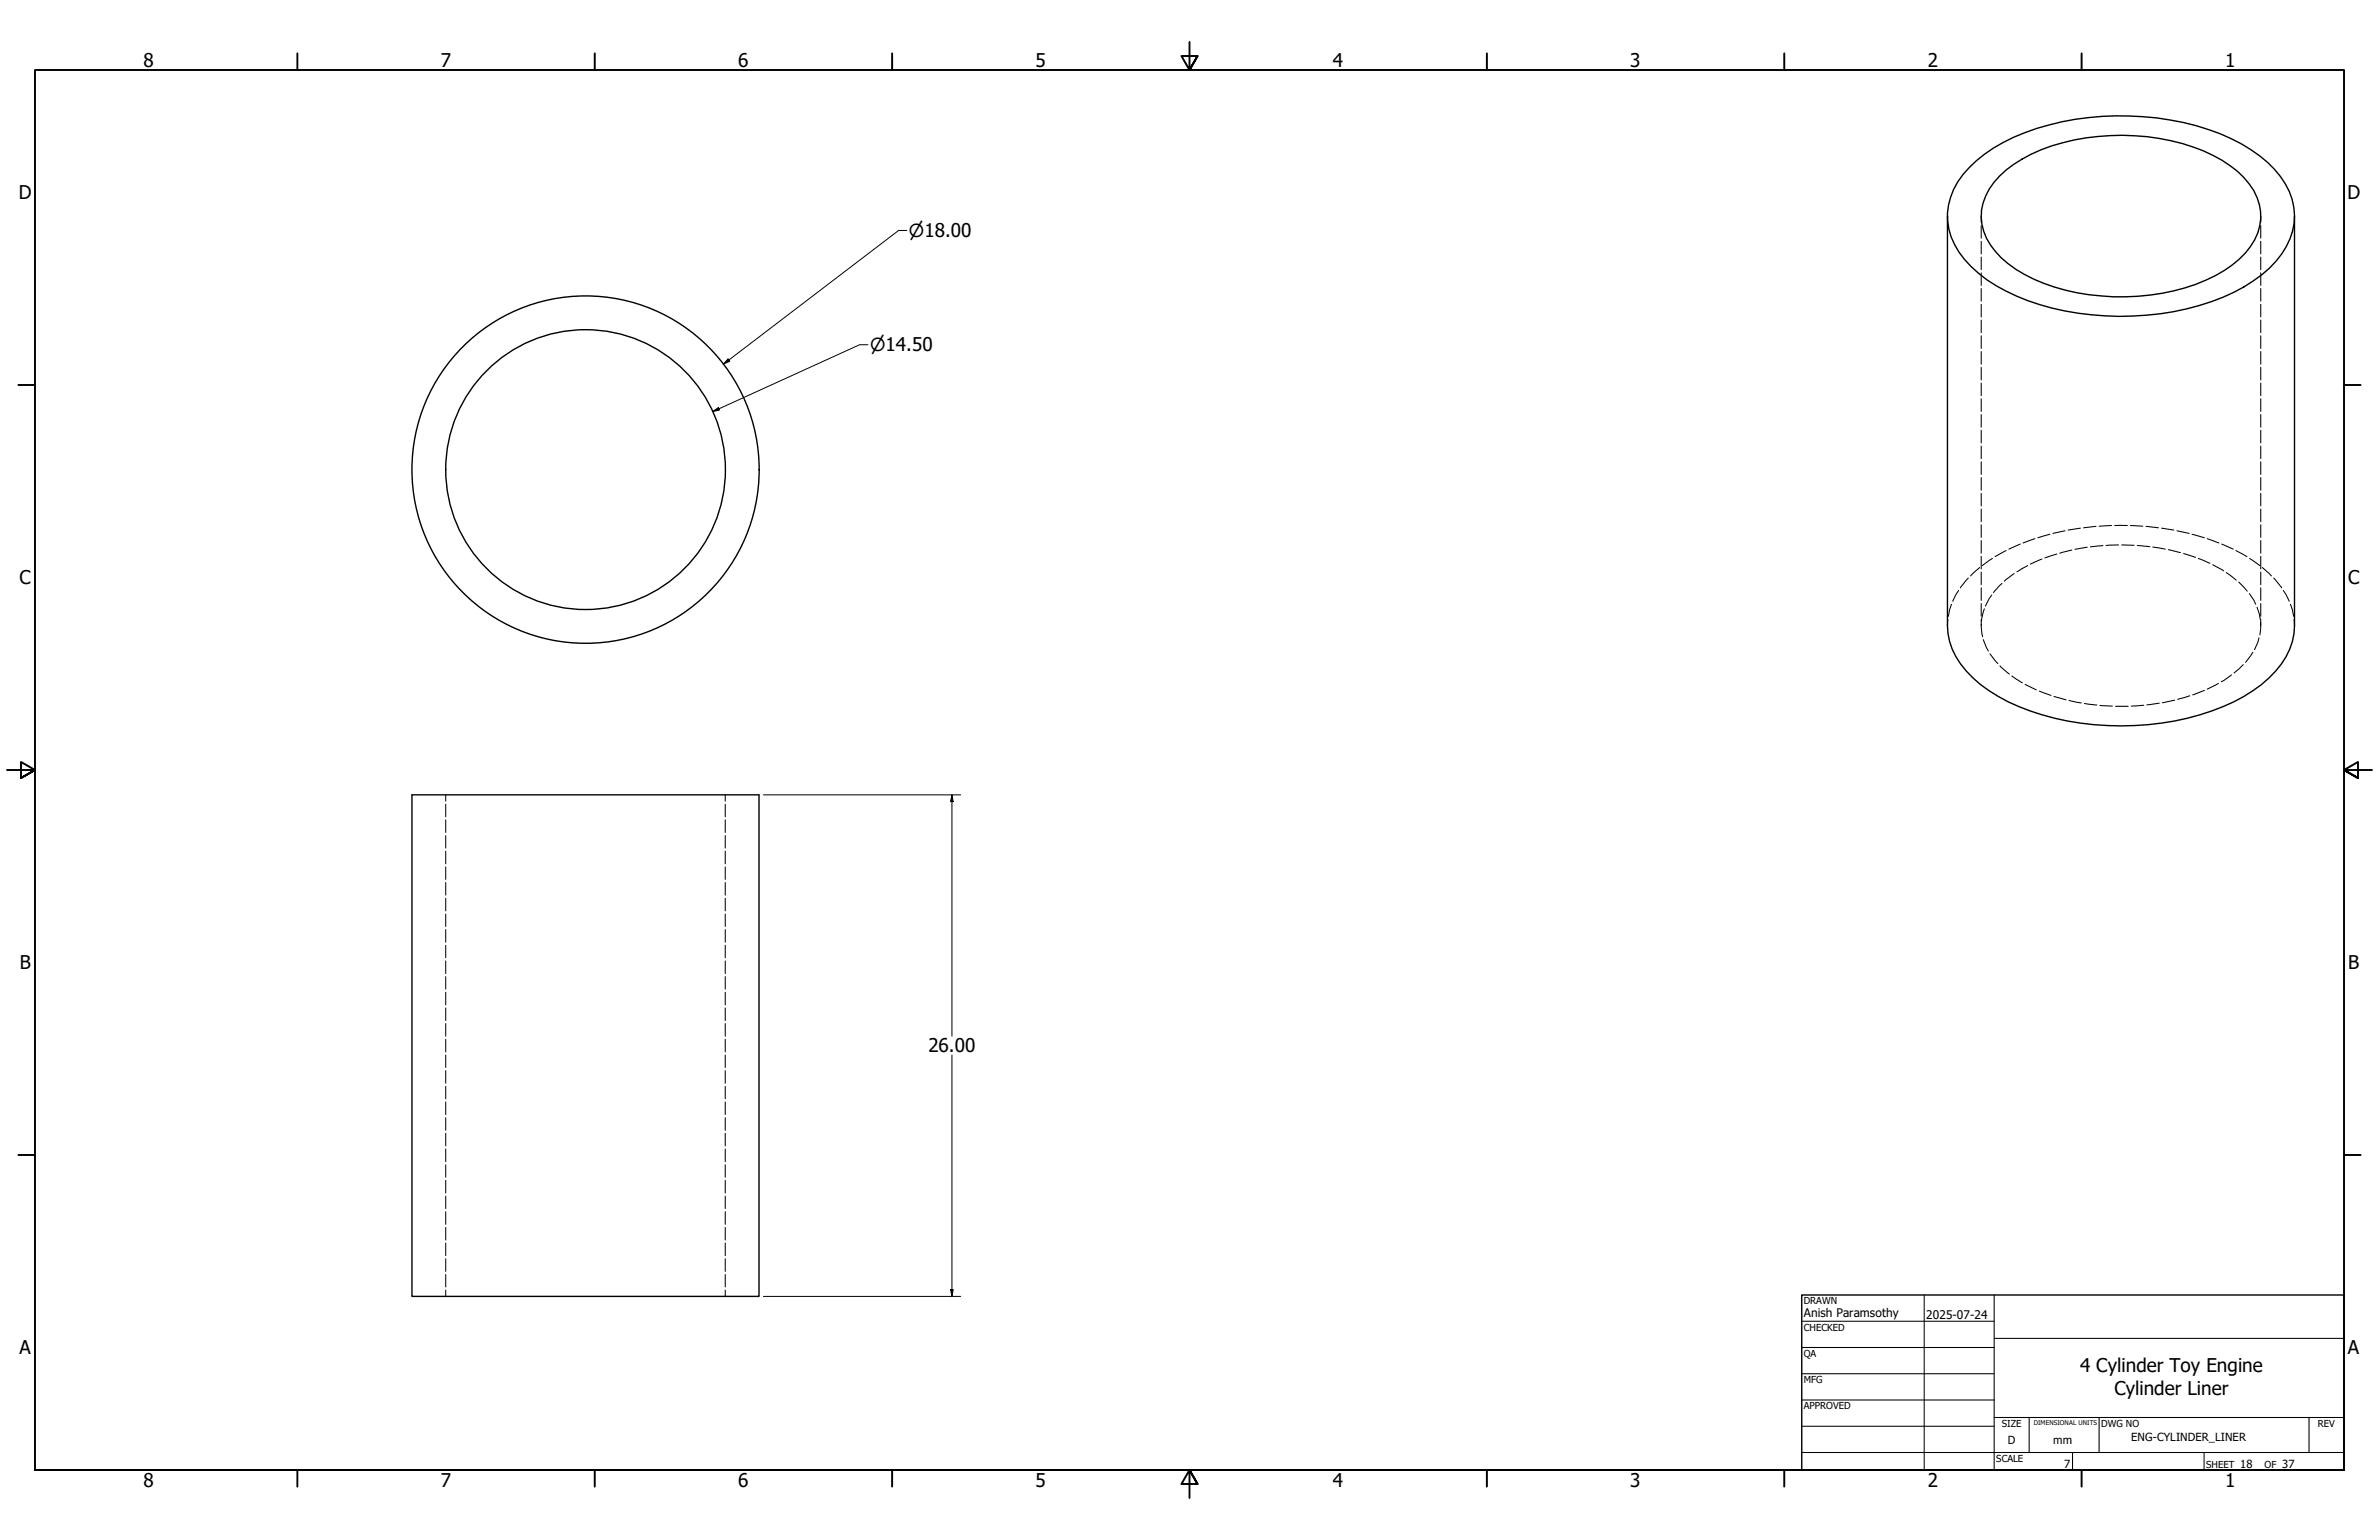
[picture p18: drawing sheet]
<svg xmlns="http://www.w3.org/2000/svg" width="864mm" height="559mm" viewBox="0 0 864 559" stroke-linecap="round" stroke-linejoin="round" font-family="sans-serif">
<defs><g id="words">
<g font-size="6.9">
<text x="52.1" y="24.4">8</text>
<text x="160" y="24.4">7</text>
<text x="268" y="24.4">6</text>
<text x="375.9" y="24.4">5</text>
<text x="483.9" y="24.4">4</text>
<text x="591.8" y="24.4">3</text>
<text x="699.8" y="24.4">2</text>
<text x="807.7" y="24.4">1</text>
<text x="6.9" y="72.3">D</text>
<text x="852.1" y="72.3">D</text>
<text x="7.1" y="212">C</text>
<text x="852.4" y="212">C</text>
<text x="7.2" y="351.7">B</text>
<text x="852.4" y="351.7">B</text>
<text x="337" y="381.9">26.00</text>
<text x="7.1" y="491.4">A</text>
<text x="852.3" y="491.4">A</text>
<text x="755.1" y="497.8">4 Cylinder Toy Engine</text>
<text x="767.5" y="506">Cylinder Liner</text>
<text x="52.1" y="539.4">8</text>
<text x="160" y="539.4">7</text>
<text x="268" y="539.4">6</text>
<text x="375.9" y="539.4">5</text>
<text x="483.9" y="539.4">4</text>
<text x="591.8" y="539.4">3</text>
<text x="699.8" y="539.4">2</text>
<text x="807.7" y="539.4">1</text>
</g>
<g font-size="6.5">
<text x="329.9" y="86">⌀18.00</text>
<text x="315.8" y="127.5">⌀14.50</text>
</g>
<g font-size="4.3">
<text x="654.8" y="477.8">Anish Paramsothy</text>
<text x="699.3" y="478.6">2025-07-24</text>
</g>
<g font-size="4.1">
<text x="728.9" y="524.1">D</text>
<text x="745.4" y="524.1">mm</text>
<text x="773.7" y="522.7">ENG-CYLINDER_LINER</text>
<text x="749.4" y="532.6">7</text>
<text x="813.2" y="532.6">18</text>
<text x="828.5" y="532.6">37</text>
</g>
<g font-size="3.5">
<text x="654.8" y="473.2">DRAWN</text>
<text x="654.8" y="482.8">CHECKED</text>
<text x="654.8" y="492.3">QA</text>
<text x="654.8" y="501.8">MFG</text>
<text x="654.8" y="511.4">APPROVED</text>
<text x="726.7" y="517.7">SIZE</text>
<text x="762.8" y="517.7">DWG NO</text>
<text x="841.4" y="517.7">REV</text>
<text x="724.7" y="530.4">SCALE</text>
<text x="800.9" y="532.6">SHEET</text>
<text x="822.1" y="532.6">OF</text>
</g>
<text font-size="2.3" x="738.3" y="516.9">DIMENSIONAL UNITS</text>
</g></defs>
<!-- layer: Hidden (ANSI) -->
<g fill="none" stroke="#000" stroke-width=".38">
<path d="M719.2 78.4v2.3M820.7 78.4v2.3M719.2 81.9v4.5M719.2 87.6v4.5M719.2 93.3v4.6M719.2 99v4.6M820.7 81.9v4.5M820.7 87.6v4.5M820.7 93.3v4.6M820.7 99v4.6M719.2 104.7v4.6M719.2 110.4v4.6"/>
<path d="M719.2 116.1v4.6M820.7 104.7v4.6M820.7 110.4v4.6M820.7 116.1v4.6M719.2 121.9v4.5M719.2 127.6v4.5M719.2 133.3v4.6M719.2 139v4.6M820.7 121.9v4.5M820.7 127.6v4.5M820.7 133.3v4.6M820.7 139v4.6"/>
<path d="M719.2 144.7v4.6M719.2 150.4v4.6M719.2 156.1v4.6M820.7 144.7v4.6M820.7 150.4v4.6M820.7 156.1v4.6M719.2 161.9v4.5M719.2 167.6v4.5M719.2 173.3v4.6M719.2 179v4.6M820.7 161.9v4.5M820.7 167.6v4.5"/>
<path d="M820.7 173.3v4.6M820.7 179v4.6M719.2 184.7v4.6M719.2 190.4v4.6M719.2 196.2v4.5M728.2 199.8l-4 2.2M733.4 197.4l-4.2 1.9M738.7 195.5l-4.3 1.5M744.1 193.9l-4.3 1.2M749.6 192.6l-4.4 .9M752.1 199.6l-4.4 1.1M755.2 191.6l-4.4 .7"/>
<path d="M757.7 198.6l-4.5 .7M760.9 191l-4.6 .5M763.4 198l-4.6 .4M766.5 190.7l-4.5 .2M767.7 190.7h4.5M769 197.7l-4.5 .2M770.2 197.7l4.5 .2M773.4 190.7l4.5 .2M775.8 197.9l4.6 .5M779 191l4.5 .5M781.5 198.5l4.5 .8M784.7 191.6l4.4 .7"/>
<path d="M787.1 199.5l4.4 1M790.3 192.6l4.4 .9M795.8 193.9l4.4 1.2M801.2 195.5l4.3 1.5M806.5 197.4l4.2 1.9M811.7 199.8l4 2.2M820.7 184.7v4.6M820.7 190.4v4.6M820.7 196.2v4.5M708.4 219.3l-1.1 4.3M711 214.2l-2.1 4M714.5 209.7l-2.9 3.6"/>
<path d="M718.6 205.9l-3.3 3.1M719.2 201.9v4.5M719.2 207.6v4.6M719.2 213.3v4.6M719.2 219v4.6M723 216l-2.3 3.9M723.3 202.6l-3.7 2.6M726.8 211.7l-3.2 3.3M731.1 208.1l-3.5 2.8M736.1 205.2l-3.9 2.3M741.2 202.9l-4.2 1.8M746.6 201l-4.3 1.4"/>
<path d="M792.7 200.9l4.3 1.3M798 202.6l4.2 1.8M803.3 204.9l3.9 2.2M808.2 207.8l3.6 2.7M812.7 211.2l3.1 3.3M816.5 215.4l2.3 3.9M816.6 202.6l3.8 2.6M820.7 201.9v4.5M820.7 207.6v4.6M820.7 213.3v4.6M820.7 219v4.6M821.2 205.9l3.3 3.1"/>
<path d="M825.4 209.7l2.8 3.6M828.9 214.2l2.1 4M831.5 219.3l1.1 4.3M707.1 224.7l-.2 2.3M719.2 224.7v2.3M719.3 226.5l.4 4.5M720 232.1l1.8 4.1M720.3 220.9l-1 4.5M722.4 237.2l2.8 3.6M817.8 236.7l-2.7 3.6M819.3 220.3l1.2 4.4M820 231.5l-.4 1.6-1.2 2.6"/>
<path d="M820.6 225.8l.1 2.2-.3 2.4M820.7 224.7v2.3M832.8 224.7l.1 2.3M726 241.6l3.4 3M730.3 245.3l3.8 2.5M735.1 248.3l4.1 2M740.3 250.8l4.2 1.5M745.6 252.7l4.4 1.2M751.1 254.2l4.4 .9M756.7 255.3l4.5 .5M762.3 256l4.5 .2M768 256.3h4.5"/>
<path d="M778.2 255.9l-4.5 .3M783.8 255.1l-4.5 .7M789.4 254.1l-4.4 .9M794.9 252.5l-4.4 1.2M800.2 250.5l-4.2 1.7M805.3 248l-4.1 2.1M810.1 244.9l-3.8 2.5M814.3 241.2l-3.3 3M161.8 288.4v2.3M161.8 291.8v4.6M161.8 297.5v4.6M263.3 288.4v2.3"/>
<path d="M263.3 291.8v4.6M263.3 297.5v4.6M161.8 303.2v4.5M161.8 308.9v4.5M161.8 314.6v4.5M263.3 303.2v4.5M263.3 308.9v4.5M263.3 314.6v4.5M161.8 320.2v4.6M161.8 325.9v4.6M161.8 331.7v4.5M161.8 337.3v4.6"/>
<path d="M263.3 320.2v4.6M263.3 325.9v4.6M263.3 331.7v4.5M263.3 337.3v4.6M161.8 343v4.5M161.8 348.7v4.6M161.8 354.4v4.5M263.3 343v4.5M263.3 348.7v4.6M263.3 354.4v4.5M161.8 360v4.6M161.8 365.8v4.5"/>
<path d="M161.8 371.4v4.6M161.8 377.1v4.6M263.3 360v4.6M263.3 365.8v4.5M263.3 371.4v4.6M263.3 377.1v4.6M161.8 382.8v4.5M161.8 388.5v4.6M161.8 394.2v4.5M161.8 399.9v4.5M263.3 382.8v4.5M263.3 388.5v4.6"/>
<path d="M263.3 394.2v4.5M263.3 399.9v4.5M161.8 405.6v4.5M161.8 411.2v4.6M161.8 416.9v4.6M263.3 405.6v4.5M263.3 411.2v4.6M263.3 416.9v4.6M161.8 422.7v4.5M161.8 428.3v4.6M161.8 434v4.5M161.8 439.7v4.5"/>
<path d="M263.3 422.7v4.5M263.3 428.3v4.6M263.3 434v4.5M263.3 439.7v4.5M161.8 445.4v4.6M161.8 451v4.6M161.8 456.8v4.5M263.3 445.4v4.6M263.3 451v4.6M263.3 456.8v4.5M161.8 462.5v4.5M161.8 468.1v2.3"/>
<path d="M263.3 462.5v4.5M263.3 468.1v2.3"/>
</g>
<!-- layer: Visible (ANSI) -->
<g fill="none" stroke="#000" stroke-width=".51">
<path d="M706.9 78.4v148.6a25.6 25.6 0 0 0 9.3 19 64.8 64.8 0 0 0 29.6 14.6 101.1 101.1 0 0 0 65-5.9 43.8 43.8 0 0 0 19.1-16.4 22.7 22.7 0 0 0 3-11.3v-148.6M714.9 60.8a61.4 61.4 0 0 1 28.9-15.5 104 104 0 0 1 62.1 3.2 47.6 47.6 0 0 1 23.7 18.2 22.4 22.4 0 0 1-1.3 25.4 47.5 47.5 0 0 1-21.4 15.8 101.6 101.6 0 0 1-74.9-.5 44.5 44.5 0 0 1-22.5-18.6 23.3 23.3 0 0 1 5.4-28zM725.9 63.9a53.5 53.5 0 0 1 27-13.1 80.3 80.3 0 0 1 50.4 5.6 32 32 0 0 1 16 15.3 18.8 18.8 0 0 1-4.2 20.1 50.4 50.4 0 0 1-26 13.7 82.6 82.6 0 0 1-50.8-4.2 35.6 35.6 0 0 1-17.2-14.9 18.2 18.2 0 0 1 2.7-20.2zM149.5 288.4h126v182h-126z"/>
<circle cx="212.6" cy="170.4" r="63"/>
<circle cx="212.6" cy="170.4" r="50.8"/>
</g>
<!-- layer: Border (ANSI) -->
<g fill="none" stroke="#000" stroke-width=".7">
<path d="M107.9 19.4v6M215.9 19.4v6M323.8 19.4v6M431.8 15.2v10.2l-2.9-5.1h5.8l-2.9 5.1 2.9-5.1M539.8 19.4v6M647.7 19.4v6M755.6 19.4v6M6.7 139.7h6M850.9 139.7h6M2.5 279.4h10.2l-5.1-2.9v5.8l5.1-2.9-5.1 2.9M861.1 279.4h-10.2l5.1-2.9v5.8l-5.1-2.9 5.1 2.9M6.7 419.1h6"/>
<path d="M850.9 419.1h6M12.7 533.4v-508h838.2v508h-838.2h838.2M107.9 533.4v6M215.9 533.4v6M323.8 533.4v6M434.7 538.5l-2.9-5.1 2.9 5.1h-5.8l2.9-5.1v10.2M539.8 533.4v6M647.7 533.4v6M755.6 533.4v6"/>
</g>
<!-- layer: Title (ANSI) -->
<g fill="none" stroke="#000" stroke-width=".38">
<path d="M654 479.4h69.9M698.5 469.9v63.5M723.9 469.9v63.5M654 488.9h69.9M654 498.5h69.9M723.9 485.6h127M654 508h69.9M654 517.5h69.9M723.9 514.3h127M736.6 514.3v12.7M762 514.3v12.7M838.2 514.3v12.7"/>
<path d="M654 527h196.9M752.3 527v6.4M800.1 527v6.4"/>
</g>
<path d="M654 469.9h196.9v63.5h-196.9z" fill="none" stroke="#000" stroke-width=".51"/>
<!-- layer: Dimension (ANSI) -->
<path d="M329.2 83.6h-3l-63.6 48.5M264.3 130.2l.6 .9-2.3 1zM315.1 125.1h-3.1l-53.3 24.3M258.7 149.4l2.1-1.5 .4 .9zM277.1 288.4h71.6M345.6 288.4l.4 2.5h-.9zM345.6 288.4v87.6M345.6 382.8v87.6M277.1 470.4h71.6M345.1 467.9h.9l-.4 2.5z" fill="none" stroke="#000" stroke-width=".36"/>
<path d="M264.3 130.2l.6 .9-2.3 1zM258.7 149.4l2.1-1.5 .4 .9zM345.6 288.4l.4 2.5h-.9zM345.1 467.9h.9l-.4 2.5z" fill="#000"/>
<use href="#words"/>
</svg>
